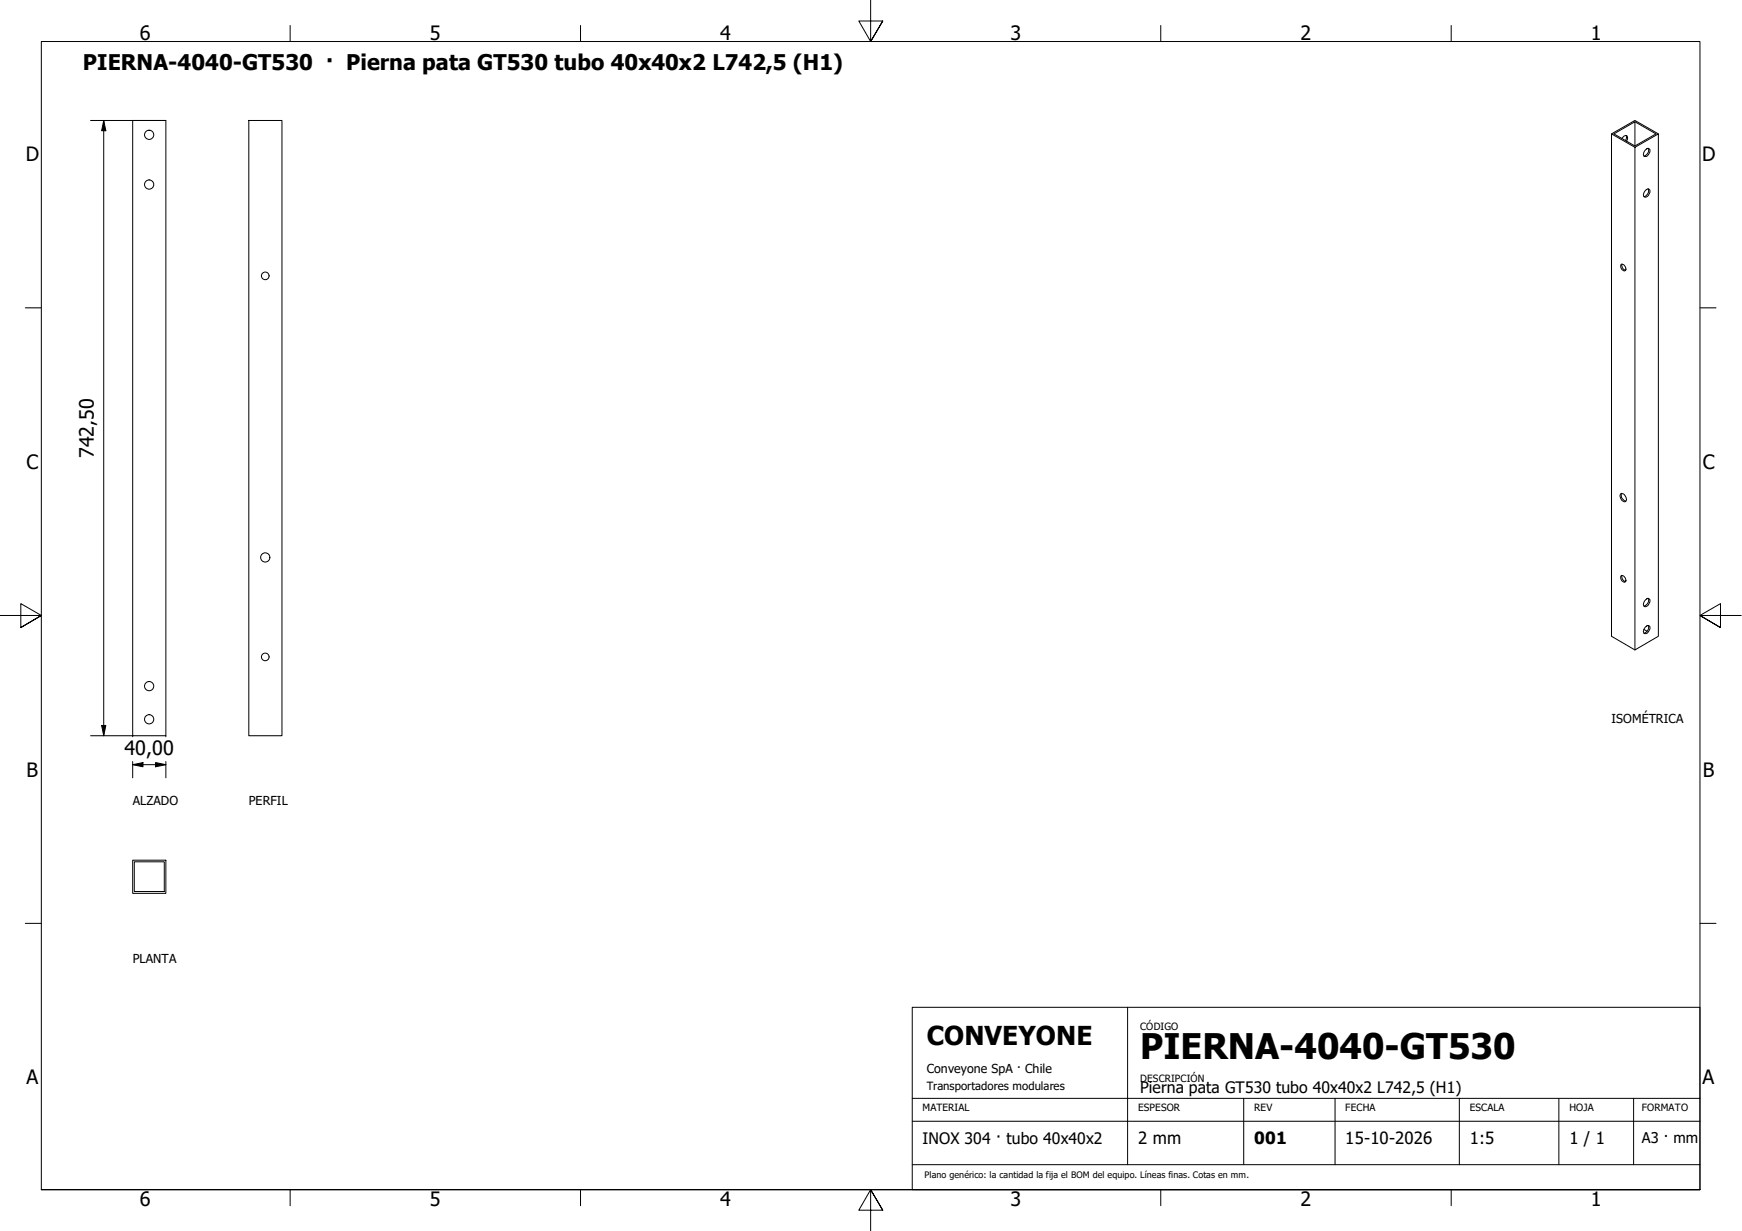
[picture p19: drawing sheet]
<svg xmlns="http://www.w3.org/2000/svg" width="420mm" height="297mm" viewBox="0 0 420 297" stroke-linecap="round" stroke-linejoin="round" font-family="sans-serif">
<defs><g id="words">
<text font-size="8.5" x="275" y="255.6">PIERNA-4040-GT530</text>
<text font-size="6.3" x="223.5" y="252.2">CONVEYONE</text>
<text font-size="5.2" x="20" y="17">PIERNA-4040-GT530 · Pierna pata GT530 tubo 40x40x2 L742,5 (H1)</text>
<g font-size="4.8">
<text x="33.7" y="9.6">6</text>
<text x="103.7" y="9.6">5</text>
<text x="173.7" y="9.6">4</text>
<text x="243.7" y="9.6">3</text>
<text x="313.7" y="9.6">2</text>
<text x="383.7" y="9.6">1</text>
<text x="6.2" y="38.9">D</text>
<text x="410.5" y="38.9">D</text>
<text x="6.4" y="113.1">C</text>
<text x="22.6" y="110.6" transform="rotate(-90 22.6 110.6)">742,50</text>
<text x="410.7" y="113.1">C</text>
<text x="30" y="182.2">40,00</text>
<text x="6.4" y="187.4">B</text>
<text x="410.7" y="187.4">B</text>
<text x="6.4" y="261.7">A</text>
<text x="410.7" y="261.7">A</text>
<text x="33.7" y="290.9">6</text>
<text x="103.7" y="290.9">5</text>
<text x="173.7" y="290.9">4</text>
<text x="243.7" y="290.9">3</text>
<text x="313.7" y="290.9">2</text>
<text x="383.7" y="290.9">1</text>
</g>
<g font-size="4.1">
<text x="274.5" y="276.1">2 mm</text>
<text x="302.5" y="276.1">001</text>
<text x="324.5" y="276.1">15-10-2026</text>
<text x="354.5" y="276">1:5</text>
<text x="378.5" y="276.1">1 / 1</text>
</g>
<g font-size="3.8">
<text x="275" y="263.8">Pierna pata GT530 tubo 40x40x2 L742,5 (H1)</text>
<text x="222.5" y="276">INOX 304 · tubo 40x40x2</text>
</g>
<text font-size="3.6" x="396" y="275.7">A3 · mm</text>
<g font-size="3">
<text x="388.7" y="174.4">ISOMÉTRICA</text>
<text x="32" y="194.3">ALZADO</text>
<text x="60" y="194.2">PERFIL</text>
<text x="32" y="232.3">PLANTA</text>
<text x="223.5" y="258.8">Conveyone SpA · Chile</text>
</g>
<text font-size="2.7" x="223.5" y="263.1">Transportadores modulares</text>
<g font-size="2.4">
<text x="275" y="248.5">CÓDIGO</text>
<text x="275" y="261">DESCRIPCIÓN</text>
<text x="222.5" y="268">MATERIAL</text>
<text x="274.5" y="268.1">ESPESOR</text>
<text x="302.5" y="268">REV</text>
<text x="324.5" y="268.1">FECHA</text>
<text x="354.5" y="268.1">ESCALA</text>
<text x="378.5" y="268.1">HOJA</text>
<text x="396" y="268.1">FORMATO</text>
</g>
<text font-size="2.2" x="223" y="284.2">Plano genérico: la cantidad la fija el BOM del equipo. Líneas finas. Cotas en mm.</text>
</g></defs>
<!-- layer: Visible (ISO) -->
<g fill="none" stroke="#000" stroke-width=".24">
<path d="M32 29.1h8v148.4h-8zM60 29.1h8v148.4h-8zM388.7 32.3l5.6-3.2 5.7 3.2M391.2 33.5a.76 .76 0 0 1 .5-.7 .76 .76 0 0 1 .8 .1l.1 .7-.3 .5M392.2 32.7l.1 .6-.3 .6M394.3 29.4l5.1 2.9-5.1 2.9-5-2.9 5-2.9v5.8M394.3 35.5l5.7-3.2v121.2l-5.7 3.3zM394.3 35.5l-5.6-3.2v121.2l5.6 3.3M396.8 36.2l.2-.1a.59 .59 0 0 1 .9-.1 .59 .59 0 0 1-.1 .9 .91 .91 0 0 1-1.3 .7l-.1-.3zM397.6 35.8a1.45 1.45 0 0 1-1.1 1.8M396.8 46l.2-.2a.59 .59 0 0 1 .9 0 .59 .59 0 0 1-.1 .9 .91 .91 0 0 1-1.3 .7l-.1-.4zM397.6 45.6a1.45 1.45 0 0 1-1.1 1.8"/>
<path d="M391 63.9a.94 .94 0 0 1 .9 .4 .94 .94 0 0 1 0 1 1.07 1.07 0 0 1-.9-1.4zM391.2 63.7a1.15 1.15 0 0 0 .9 1.5M390.8 119.2a.91 .91 0 0 1 1.4 .8 .61 .61 0 0 1 0 .9 .61 .61 0 0 1-.9-.1l-.5-.7-.1-.5zM391.1 119a1.39 1.39 0 0 0 1.1 1.9M391.1 138.9a1.05 1.05 0 0 1 .8 1.5 1.02 1.02 0 0 1-.8-1.5zM391.2 138.9a1.15 1.15 0 0 0 .9 1.4M396.5 151.9l.8 .4M396.8 151.4l.2-.2a.59 .59 0 0 1 .9-.1 .59 .59 0 0 1-.1 .9 .91 .91 0 0 1-1.3 .8l-.1-.4zM396.8 144.8l.2-.2a.59 .59 0 0 1 .9 0 .59 .59 0 0 1-.1 .9 .91 .91 0 0 1-1.3 .7l-.1-.4zM397.6 150.9a1.45 1.45 0 0 1-1.1 1.9M397.6 144.4a1.45 1.45 0 0 1-1.1 1.8M32 207.6h8v8h-8z"/>
<path d="M32.4 207.9h7.2v7.2h-7.2z"/>
<circle cx="36" cy="32.5" r="1.11"/>
<circle cx="36" cy="44.5" r="1.11"/>
<circle cx="64" cy="66.6" r=".92"/>
<circle cx="64" cy="134.5" r="1.11"/>
<circle cx="64" cy="158.5" r=".92"/>
<circle cx="36" cy="165.6" r="1.11"/>
<circle cx="36" cy="173.6" r="1.11"/>
</g>
<!-- layer: Borde (ISO) -->
<g fill="none" stroke="#000" stroke-width=".24">
<path d="M70 6.1v3.9M140 6.1v3.9M210 0v10l-2.9-4.9h5.8l-2.9 4.9 2.9-4.9M280 6.1v3.9M350 6.1v3.9M6.1 74.3h3.9M410 74.3h3.9M0 148.5h10l-5-2.8v5.7l5-2.9-5 2.9M420 148.5h-10l5-2.8v5.7l-5-2.9 5 2.9M6.1 222.8h3.9M410 222.8h3.9M10 287.1v-277.1h400v277.1h-400h400"/>
<path d="M70 287.1v3.8M140 287.1v3.8M212.9 292l-2.9-4.9 2.9 4.9h-5.8l2.9-4.9v9.9M280 287.1v3.8M350 287.1v3.8"/>
</g>
<path d="M220 243.1h190v44h-190zM272 243.1v37.9M220 270.6h190M220 265h190M300 265v16M322 265v16M352 265v16M376 265v16M394 265v16M220 281h190" fill="none" stroke="#000" stroke-width=".24"/>
<!-- layer: Cota (ISO) -->
<path d="M21.8 29.1h18.2M25 29.1l.5 2.4h-1zM25 29.1v148.4M21.8 177.5h10.2v.3M24.5 175.1h1l-.5 2.4zM40 177.5v.3M32 184.5l2.5-.5v1zM32 184.5h8M32 183.8v3.9M37.5 184l2.5 .5-2.5 .5zM40 183.8v3.9" fill="none" stroke="#000" stroke-width=".24"/>
<path d="M25 29.1l.5 2.4h-1zM24.5 175.1h1l-.5 2.4zM32 184.5l2.5-.5v1zM37.5 184l2.5 .5-2.5 .5z" fill="#000"/>
<use href="#words"/>
</svg>
